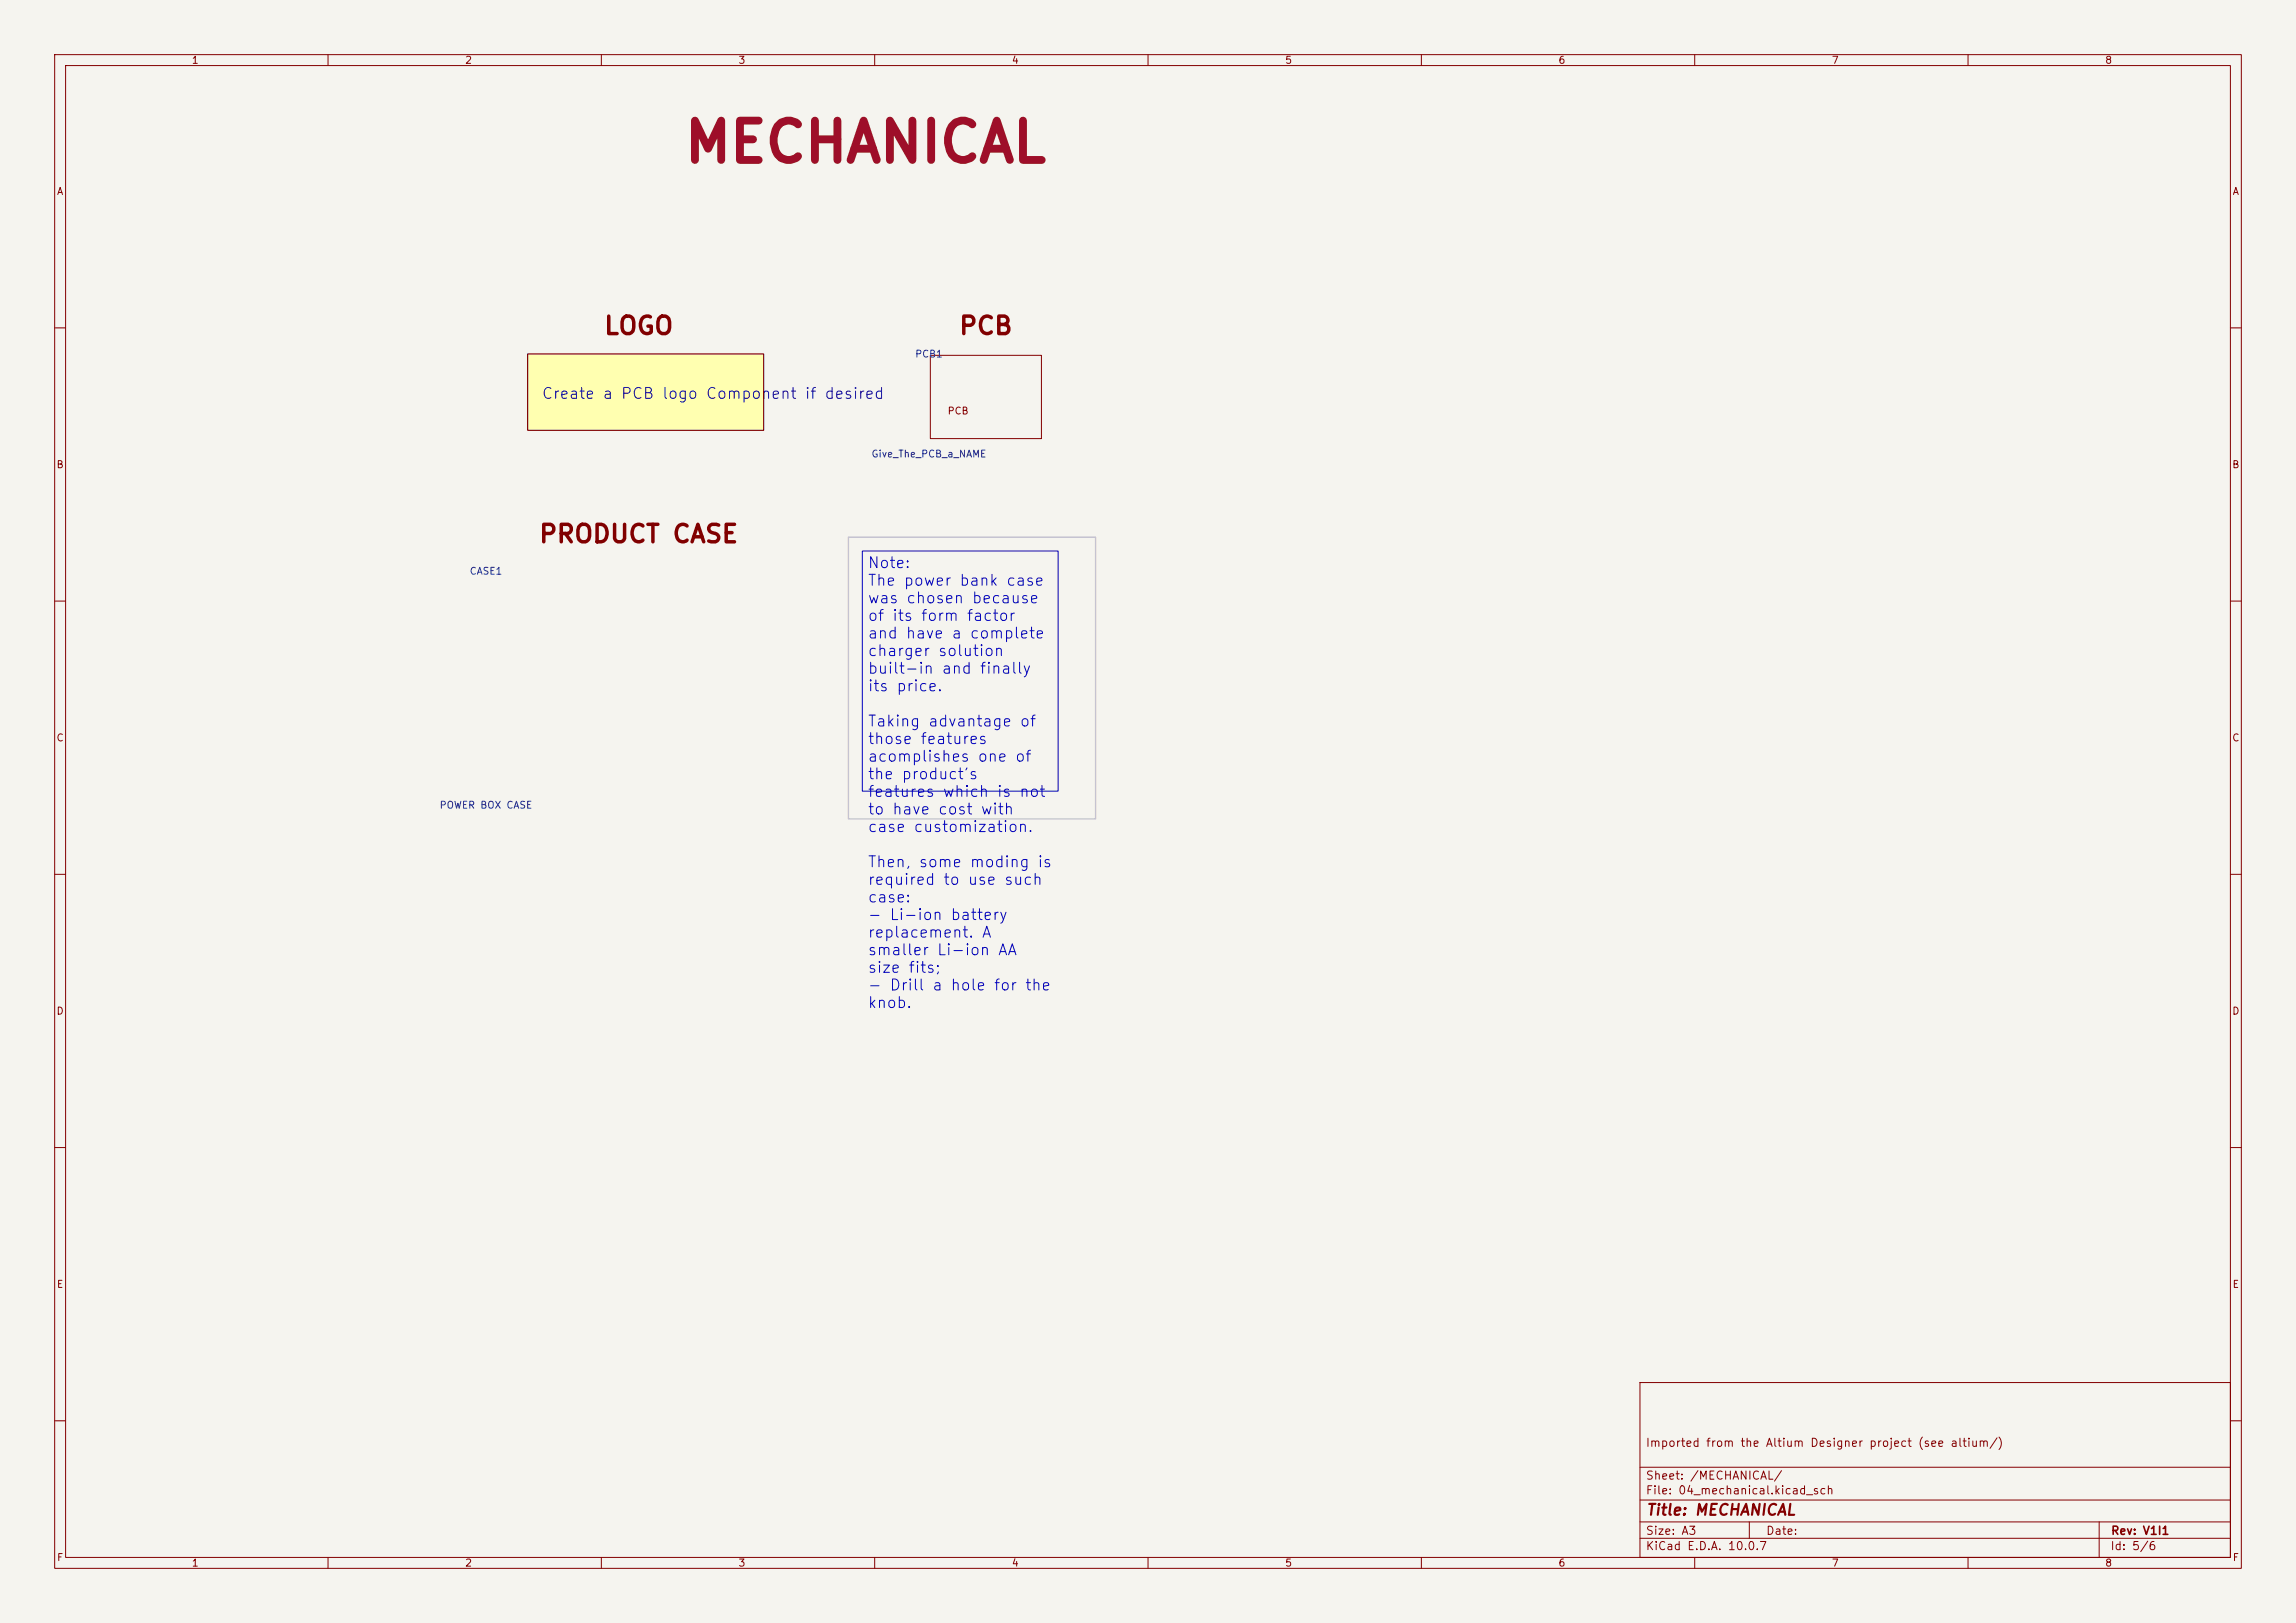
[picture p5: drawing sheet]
<svg xmlns="http://www.w3.org/2000/svg" width="420mm" height="297mm" viewBox="0 0 420 297" stroke-linecap="round" stroke-linejoin="round" font-family="sans-serif">
<defs><g id="words">
<text font-size="7.2" fill="#9e0e29" x="124.7" y="31.5">MECHANICAL</text>
<g font-size="3.2" fill="#800000">
<text x="110.3" y="62">LOGO</text>
<text x="175.2" y="62">PCB</text>
<text x="98.4" y="100.1">PRODUCT CASE</text>
</g>
<text font-size="2" fill="#0c0087" x="99" y="73.5">Create a PCB logo Component if desired</text>
<g font-size="2" fill="#0000c2">
<text x="158.6" y="104.5">Note:</text>
<text x="158.6" y="107.7">The power bank case</text>
<text x="158.6" y="110.9">was chosen because</text>
<text x="158.6" y="114.1">of its form factor</text>
<text x="158.6" y="117.4">and have a complete</text>
<text x="158.6" y="120.6">charger solution</text>
<text x="158.6" y="123.8">built-in and finally</text>
<text x="158.6" y="127">its price.</text>
<text x="158.6" y="133.5">Taking advantage of</text>
<text x="158.6" y="136.7">those features</text>
<text x="158.6" y="139.9">acomplishes one of</text>
<text x="158.6" y="143.1">the product's</text>
<text x="158.6" y="146.3">features which is not</text>
<text x="158.6" y="149.6">to have cost with</text>
<text x="158.6" y="152.8">case customization.</text>
<text x="158.6" y="159.2">Then, some moding is</text>
<text x="158.6" y="162.4">required to use such</text>
<text x="158.6" y="165.7">case:</text>
<text x="158.6" y="168.9">- Li-ion battery</text>
<text x="158.6" y="172.1">replacement. A</text>
<text x="158.6" y="175.3">smaller Li-ion AA</text>
<text x="158.6" y="178.5">size fits;</text>
<text x="158.6" y="181.8">- Drill a hole for the</text>
<text x="158.6" y="185">knob.</text>
</g>
<text font-size="2" fill="#840000" x="301" y="277.8">Title: MECHANICAL</text>
<g font-size="1.5" fill="#840000">
<text x="300.9" y="265.1">Imported from the Altium Designer project (see altium/)</text>
<text x="300.9" y="273.8">File: 04_mechanical.kicad_sch</text>
<text x="300.9" y="271.1">Sheet: /MECHANICAL/</text>
<text x="300.9" y="281.2">Size: A3</text>
<text x="322.9" y="281.2">Date:</text>
<text x="386" y="281.2">Rev: V1I1</text>
<text x="300.9" y="284">KiCad E.D.A. 10.0.7</text>
<text x="385.9" y="284">Id: 5/6</text>
</g>
<g font-size="1.3" fill="#840000">
<text x="35" y="12">1</text>
<text x="85" y="12">2</text>
<text x="135" y="12">3</text>
<text x="185" y="12">4</text>
<text x="235" y="12">5</text>
<text x="285" y="12">6</text>
<text x="335" y="12">7</text>
<text x="385" y="12">8</text>
<text x="10.3" y="36">A</text>
<text x="408.3" y="36">A</text>
<text x="173.2" y="76.1">PCB</text>
<text x="10.2" y="86">B</text>
<text x="408.2" y="86">B</text>
<text x="10.2" y="136">C</text>
<text x="408.2" y="136">C</text>
<text x="10.2" y="186">D</text>
<text x="408.2" y="186">D</text>
<text x="10.3" y="236">E</text>
<text x="408.3" y="236">E</text>
<text x="10.3" y="286">F</text>
<text x="35" y="287">1</text>
<text x="85" y="287">2</text>
<text x="135" y="287">3</text>
<text x="185" y="287">4</text>
<text x="235" y="287">5</text>
<text x="285" y="287">6</text>
<text x="335" y="287">7</text>
<text x="385" y="287">8</text>
<text x="408.3" y="286">F</text>
</g>
<g font-size="1.3" fill="#006464">
<text x="167.3" y="65.7">PCB1</text>
<text x="159.3" y="84">Give_The_PCB_a_NAME</text>
<text x="85.8" y="105.5">CASE1</text>
<text x="80.3" y="148.3">POWER BOX CASE</text>
</g>
</g></defs>
<path d="M0 0h420v297h-420z" fill="#f5f4ef" stroke="#f5f4ef" stroke-width=".18"/>
<g fill="none" stroke="#840000" stroke-width=".18">
<path d="M10 10h400v277h-400zM12 12h396v273h-396zM60 10v2M110 10v2M160 10v2M210 10v2M260 10v2M310 10v2M360 10v2M10 60h2M408 60h2M10 110h2"/>
<path d="M408 110h2M10 160h2M408 160h2M10 210h2M408 210h2M300 253h108v32h-108zM10 260h2M300 278.5h108M300 274.5h108M300 268.5h108M320 278.5v3M384 278.5v6.5"/>
<path d="M408 260h2M60 285v2M110 285v2M160 285v2M210 285v2M260 285v2M300 281.5h108M310 285v2M360 285v2"/>
</g>
<path d="M96.5 64.8h43.2v13.9h-43.2z" fill="#ffffb0"/>
<path d="M170.2 65h20.3v15.3h-20.3z" fill="none" stroke="#840000" stroke-width=".18"/>
<path d="M157.7 100.8h35.8v44h-35.8z" fill="none" stroke="#0000c2" stroke-width=".18"/>
<path d="M96.5 64.8h43.2v13.9h-43.2z" fill="none" stroke="#000" stroke-width=".18"/>
<path d="M155.2 98.3h45.2v51.6h-45.2z" fill="none" stroke="#c6c3c6" stroke-width=".25"/>
<use href="#words"/>
</svg>
